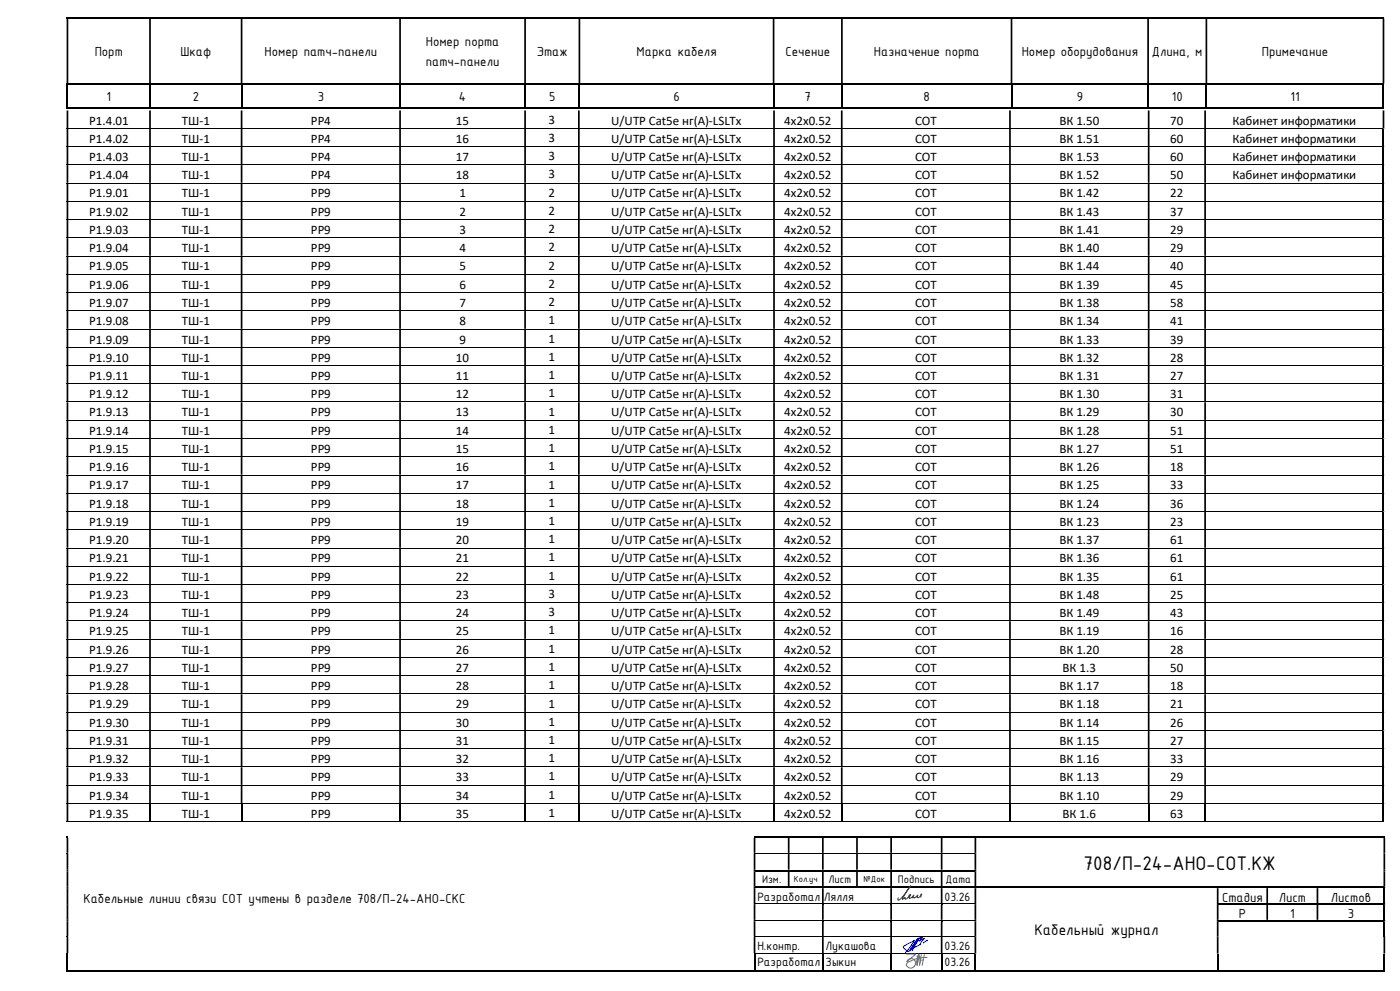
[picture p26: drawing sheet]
<svg xmlns="http://www.w3.org/2000/svg" width="420mm" height="297mm" viewBox="0 0 420 297" stroke-linecap="round" stroke-linejoin="round" font-family="sans-serif">
<defs><g id="words">
<text font-size="6.3" x="325.1" y="260.6">708/П-24-АНО-СОТ.КЖ</text>
<text font-size="5" x="310.3" y="280.2">Кабельный журнал</text>
<g font-size="4.2">
<text x="28.4" y="16.8">Порт</text>
<text x="54.1" y="16.9">Шкаф</text>
<text x="79.3" y="16.8">Номер патч-панели</text>
<text x="127.7" y="13.7">Номер порта</text>
<text x="161" y="16.8">Этаж</text>
<text x="191" y="16.8">Марка кабеля</text>
<text x="235.7" y="16.8">Сечение</text>
<text x="262.1" y="16.8">Назначение порта</text>
<text x="306.5" y="16.8">Номер оборудования</text>
<text x="345.6" y="16.8">Длина, м</text>
<text x="378.5" y="16.8">Примечание</text>
<text x="127.7" y="19.9">патч-панели</text>
<text x="32" y="30.4">1</text>
<text x="57.8" y="30.4">2</text>
<text x="95.3" y="30.4">3</text>
<text x="137.7" y="30.4">4</text>
<text x="164.7" y="30.4">5</text>
<text x="202" y="30.4">6</text>
<text x="241.4" y="30.4">7</text>
<text x="277.1" y="30.4">8</text>
<text x="323" y="30.4">9</text>
<text x="351.5" y="30.4">10</text>
<text x="387.2" y="30.4">11</text>
<text x="25" y="270.8">Кабельные линии связи СОТ учтены в разделе 708/П-24-АНО-СКС</text>
<text x="366.6" y="270.3">Стадия</text>
<text x="371.6" y="275.3">Р</text>
<text x="383.6" y="270.3">Лист</text>
<text x="387" y="275.3">1</text>
<text x="399.3" y="270.3">Листов</text>
<text x="404.3" y="275.3">3</text>
</g>
<g font-size="3.9">
<text x="26.8" y="37.3">P1.4.01</text>
<text x="54.5" y="37.3">ТШ-1</text>
<text x="93.2" y="37.3">PP4</text>
<text x="136.8" y="37.3">15</text>
<text x="164.6" y="37">3</text>
<text x="183.4" y="37.3">U/UTP Cat5e нг(А)-LSLTx</text>
<text x="235.3" y="37.3">4х2х0.52</text>
<text x="274.5" y="37.3">СОТ</text>
<text x="317.8" y="37.3">ВК 1.50</text>
<text x="351.1" y="37.3">70</text>
<text x="369.7" y="37.3">Кабинет информатики</text>
<text x="26.8" y="42.8">P1.4.02</text>
<text x="54.5" y="42.8">ТШ-1</text>
<text x="93.2" y="42.8">PP4</text>
<text x="136.8" y="42.8">16</text>
<text x="164.6" y="42.5">3</text>
<text x="183.4" y="42.8">U/UTP Cat5e нг(А)-LSLTx</text>
<text x="235.3" y="42.8">4х2х0.52</text>
<text x="274.5" y="42.8">СОТ</text>
<text x="317.8" y="42.8">ВК 1.51</text>
<text x="351.1" y="42.8">60</text>
<text x="369.7" y="42.8">Кабинет информатики</text>
<text x="26.8" y="48.3">P1.4.03</text>
<text x="26.8" y="53.7">P1.4.04</text>
<text x="54.5" y="48.3">ТШ-1</text>
<text x="54.5" y="53.7">ТШ-1</text>
<text x="93.2" y="48.3">PP4</text>
<text x="93.2" y="53.7">PP4</text>
<text x="136.8" y="48.3">17</text>
<text x="136.8" y="53.7">18</text>
<text x="164.6" y="48">3</text>
<text x="164.6" y="53.5">3</text>
<text x="183.4" y="48.3">U/UTP Cat5e нг(А)-LSLTx</text>
<text x="183.4" y="53.7">U/UTP Cat5e нг(А)-LSLTx</text>
<text x="235.3" y="48.3">4х2х0.52</text>
<text x="235.3" y="53.7">4х2х0.52</text>
<text x="274.5" y="48.3">СОТ</text>
<text x="274.5" y="53.7">СОТ</text>
<text x="317.8" y="48.3">ВК 1.53</text>
<text x="317.8" y="53.7">ВК 1.52</text>
<text x="351.1" y="48.3">60</text>
<text x="351.1" y="53.7">50</text>
<text x="369.7" y="48.3">Кабинет информатики</text>
<text x="369.7" y="53.7">Кабинет информатики</text>
<text x="26.8" y="59.2">P1.9.01</text>
<text x="54.5" y="59.2">ТШ-1</text>
<text x="93.2" y="59.2">PP9</text>
<text x="137.8" y="59.2">1</text>
<text x="164.6" y="58.9">2</text>
<text x="183.4" y="59.2">U/UTP Cat5e нг(А)-LSLTx</text>
<text x="235.3" y="59.2">4х2х0.52</text>
<text x="274.5" y="59.2">СОТ</text>
<text x="317.8" y="59.2">ВК 1.42</text>
<text x="351.1" y="59.2">22</text>
<text x="26.8" y="64.7">P1.9.02</text>
<text x="54.5" y="64.7">ТШ-1</text>
<text x="93.2" y="64.7">PP9</text>
<text x="137.8" y="64.7">2</text>
<text x="164.6" y="64.4">2</text>
<text x="183.4" y="64.7">U/UTP Cat5e нг(А)-LSLTx</text>
<text x="235.3" y="64.7">4х2х0.52</text>
<text x="274.5" y="64.7">СОТ</text>
<text x="317.8" y="64.7">ВК 1.43</text>
<text x="351.1" y="64.7">37</text>
<text x="26.8" y="70.1">P1.9.03</text>
<text x="54.5" y="70.1">ТШ-1</text>
<text x="93.2" y="70.1">PP9</text>
<text x="137.8" y="70.1">3</text>
<text x="164.6" y="69.8">2</text>
<text x="183.4" y="70.1">U/UTP Cat5e нг(А)-LSLTx</text>
<text x="235.3" y="70.1">4х2х0.52</text>
<text x="274.5" y="70.1">СОТ</text>
<text x="317.8" y="70.1">ВК 1.41</text>
<text x="351.1" y="70.1">29</text>
<text x="26.8" y="75.6">P1.9.04</text>
<text x="54.5" y="75.6">ТШ-1</text>
<text x="93.2" y="75.6">PP9</text>
<text x="137.8" y="75.6">4</text>
<text x="164.6" y="75.3">2</text>
<text x="183.4" y="75.6">U/UTP Cat5e нг(А)-LSLTx</text>
<text x="235.3" y="75.6">4х2х0.52</text>
<text x="274.5" y="75.6">СОТ</text>
<text x="317.8" y="75.6">ВК 1.40</text>
<text x="351.1" y="75.6">29</text>
<text x="26.8" y="81.1">P1.9.05</text>
<text x="54.5" y="81.1">ТШ-1</text>
<text x="93.2" y="81.1">PP9</text>
<text x="137.8" y="81.1">5</text>
<text x="164.6" y="80.8">2</text>
<text x="183.4" y="81.1">U/UTP Cat5e нг(А)-LSLTx</text>
<text x="235.3" y="81.1">4х2х0.52</text>
<text x="274.5" y="81.1">СОТ</text>
<text x="317.8" y="81.1">ВК 1.44</text>
<text x="351.1" y="81.1">40</text>
<text x="26.8" y="86.5">P1.9.06</text>
<text x="54.5" y="86.5">ТШ-1</text>
<text x="93.2" y="86.5">PP9</text>
<text x="137.8" y="86.5">6</text>
<text x="164.6" y="86.3">2</text>
<text x="183.4" y="86.5">U/UTP Cat5e нг(А)-LSLTx</text>
<text x="235.3" y="86.5">4х2х0.52</text>
<text x="274.5" y="86.5">СОТ</text>
<text x="317.8" y="86.5">ВК 1.39</text>
<text x="351.1" y="86.5">45</text>
<text x="26.8" y="92">P1.9.07</text>
<text x="54.5" y="92">ТШ-1</text>
<text x="93.2" y="92">PP9</text>
<text x="137.8" y="92">7</text>
<text x="164.6" y="91.7">2</text>
<text x="183.4" y="92">U/UTP Cat5e нг(А)-LSLTx</text>
<text x="235.3" y="92">4х2х0.52</text>
<text x="274.5" y="92">СОТ</text>
<text x="317.8" y="92">ВК 1.38</text>
<text x="351.1" y="92">58</text>
<text x="26.8" y="97.5">P1.9.08</text>
<text x="54.5" y="97.5">ТШ-1</text>
<text x="93.2" y="97.5">PP9</text>
<text x="137.8" y="97.5">8</text>
<text x="164.6" y="97.2">1</text>
<text x="183.4" y="97.5">U/UTP Cat5e нг(А)-LSLTx</text>
<text x="235.3" y="97.5">4х2х0.52</text>
<text x="274.5" y="97.5">СОТ</text>
<text x="317.8" y="97.5">ВК 1.34</text>
<text x="351.1" y="97.5">41</text>
<text x="26.8" y="103">P1.9.09</text>
<text x="54.5" y="103">ТШ-1</text>
<text x="93.2" y="103">PP9</text>
<text x="137.8" y="103">9</text>
<text x="164.6" y="102.7">1</text>
<text x="183.4" y="103">U/UTP Cat5e нг(А)-LSLTx</text>
<text x="235.3" y="103">4х2х0.52</text>
<text x="274.5" y="103">СОТ</text>
<text x="317.8" y="103">ВК 1.33</text>
<text x="351.1" y="103">39</text>
<text x="26.8" y="108.4">P1.9.10</text>
<text x="26.8" y="113.9">P1.9.11</text>
<text x="54.5" y="108.4">ТШ-1</text>
<text x="54.5" y="113.9">ТШ-1</text>
<text x="93.2" y="108.4">PP9</text>
<text x="93.2" y="113.9">PP9</text>
<text x="136.8" y="108.4">10</text>
<text x="136.8" y="113.9">11</text>
<text x="164.6" y="108.1">1</text>
<text x="164.6" y="113.6">1</text>
<text x="183.4" y="108.4">U/UTP Cat5e нг(А)-LSLTx</text>
<text x="183.4" y="113.9">U/UTP Cat5e нг(А)-LSLTx</text>
<text x="235.3" y="108.4">4х2х0.52</text>
<text x="235.3" y="113.9">4х2х0.52</text>
<text x="274.5" y="108.4">СОТ</text>
<text x="274.5" y="113.9">СОТ</text>
<text x="317.8" y="108.4">ВК 1.32</text>
<text x="317.8" y="113.9">ВК 1.31</text>
<text x="351.1" y="108.4">28</text>
<text x="351.1" y="113.9">27</text>
<text x="26.8" y="119.3">P1.9.12</text>
<text x="54.5" y="119.3">ТШ-1</text>
<text x="93.2" y="119.3">PP9</text>
<text x="136.8" y="119.3">12</text>
<text x="164.6" y="119.1">1</text>
<text x="183.4" y="119.3">U/UTP Cat5e нг(А)-LSLTx</text>
<text x="235.3" y="119.3">4х2х0.52</text>
<text x="274.5" y="119.3">СОТ</text>
<text x="317.8" y="119.3">ВК 1.30</text>
<text x="351.1" y="119.3">31</text>
<text x="26.8" y="124.8">P1.9.13</text>
<text x="54.5" y="124.8">ТШ-1</text>
<text x="93.2" y="124.8">PP9</text>
<text x="136.8" y="124.8">13</text>
<text x="164.6" y="124.5">1</text>
<text x="183.4" y="124.8">U/UTP Cat5e нг(А)-LSLTx</text>
<text x="235.3" y="124.8">4х2х0.52</text>
<text x="274.5" y="124.8">СОТ</text>
<text x="317.8" y="124.8">ВК 1.29</text>
<text x="351.1" y="124.8">30</text>
<text x="26.8" y="130.3">P1.9.14</text>
<text x="54.5" y="130.3">ТШ-1</text>
<text x="93.2" y="130.3">PP9</text>
<text x="136.8" y="130.3">14</text>
<text x="164.6" y="130">1</text>
<text x="183.4" y="130.3">U/UTP Cat5e нг(А)-LSLTx</text>
<text x="235.3" y="130.3">4х2х0.52</text>
<text x="274.5" y="130.3">СОТ</text>
<text x="317.8" y="130.3">ВК 1.28</text>
<text x="351.1" y="130.3">51</text>
<text x="26.8" y="135.8">P1.9.15</text>
<text x="54.5" y="135.8">ТШ-1</text>
<text x="93.2" y="135.8">PP9</text>
<text x="136.8" y="135.8">15</text>
<text x="164.6" y="135.5">1</text>
<text x="183.4" y="135.8">U/UTP Cat5e нг(А)-LSLTx</text>
<text x="235.3" y="135.8">4х2х0.52</text>
<text x="274.5" y="135.8">СОТ</text>
<text x="317.8" y="135.8">ВК 1.27</text>
<text x="351.1" y="135.8">51</text>
<text x="26.8" y="141.2">P1.9.16</text>
<text x="54.5" y="141.2">ТШ-1</text>
<text x="93.2" y="141.2">PP9</text>
<text x="136.8" y="141.2">16</text>
<text x="164.6" y="140.9">1</text>
<text x="183.4" y="141.2">U/UTP Cat5e нг(А)-LSLTx</text>
<text x="235.3" y="141.2">4х2х0.52</text>
<text x="274.5" y="141.2">СОТ</text>
<text x="317.8" y="141.2">ВК 1.26</text>
<text x="351.1" y="141.2">18</text>
<text x="26.8" y="146.7">P1.9.17</text>
<text x="54.5" y="146.7">ТШ-1</text>
<text x="93.2" y="146.7">PP9</text>
<text x="136.8" y="146.7">17</text>
<text x="164.6" y="146.4">1</text>
<text x="183.4" y="146.7">U/UTP Cat5e нг(А)-LSLTx</text>
<text x="235.3" y="146.7">4х2х0.52</text>
<text x="274.5" y="146.7">СОТ</text>
<text x="317.8" y="146.7">ВК 1.25</text>
<text x="351.1" y="146.7">33</text>
<text x="26.8" y="152.1">P1.9.18</text>
<text x="54.5" y="152.1">ТШ-1</text>
<text x="93.2" y="152.1">PP9</text>
<text x="136.8" y="152.1">18</text>
<text x="164.6" y="151.9">1</text>
<text x="183.4" y="152.1">U/UTP Cat5e нг(А)-LSLTx</text>
<text x="235.3" y="152.1">4х2х0.52</text>
<text x="274.5" y="152.1">СОТ</text>
<text x="317.8" y="152.1">ВК 1.24</text>
<text x="351.1" y="152.1">36</text>
<text x="26.8" y="157.6">P1.9.19</text>
<text x="54.5" y="157.6">ТШ-1</text>
<text x="93.2" y="157.6">PP9</text>
<text x="136.8" y="157.6">19</text>
<text x="164.6" y="157.4">1</text>
<text x="183.4" y="157.6">U/UTP Cat5e нг(А)-LSLTx</text>
<text x="235.3" y="157.6">4х2х0.52</text>
<text x="274.5" y="157.6">СОТ</text>
<text x="317.8" y="157.6">ВК 1.23</text>
<text x="351.1" y="157.6">23</text>
<text x="26.8" y="163.1">P1.9.20</text>
<text x="54.5" y="163.1">ТШ-1</text>
<text x="93.2" y="163.1">PP9</text>
<text x="136.8" y="163.1">20</text>
<text x="164.6" y="162.8">1</text>
<text x="183.4" y="163.1">U/UTP Cat5e нг(А)-LSLTx</text>
<text x="235.3" y="163.1">4х2х0.52</text>
<text x="274.5" y="163.1">СОТ</text>
<text x="317.8" y="163.1">ВК 1.37</text>
<text x="351.1" y="163.1">61</text>
<text x="26.8" y="168.6">P1.9.21</text>
<text x="54.5" y="168.6">ТШ-1</text>
<text x="93.2" y="168.6">PP9</text>
<text x="136.8" y="168.6">21</text>
<text x="164.6" y="168.3">1</text>
<text x="164.6" y="173.7">1</text>
<text x="183.4" y="168.6">U/UTP Cat5e нг(А)-LSLTx</text>
<text x="235.3" y="168.6">4х2х0.52</text>
<text x="274.5" y="168.6">СОТ</text>
<text x="317.8" y="168.6">ВК 1.36</text>
<text x="351.1" y="168.6">61</text>
<text x="26.8" y="174">P1.9.22</text>
<text x="26.8" y="179.5">P1.9.23</text>
<text x="54.5" y="174">ТШ-1</text>
<text x="54.5" y="179.5">ТШ-1</text>
<text x="93.2" y="174">PP9</text>
<text x="93.2" y="179.5">PP9</text>
<text x="136.8" y="174">22</text>
<text x="136.8" y="179.5">23</text>
<text x="164.6" y="179.2">3</text>
<text x="183.4" y="174">U/UTP Cat5e нг(А)-LSLTx</text>
<text x="183.4" y="179.5">U/UTP Cat5e нг(А)-LSLTx</text>
<text x="235.3" y="174">4х2х0.52</text>
<text x="235.3" y="179.5">4х2х0.52</text>
<text x="274.5" y="174">СОТ</text>
<text x="274.5" y="179.5">СОТ</text>
<text x="317.8" y="174">ВК 1.35</text>
<text x="317.8" y="179.5">ВК 1.48</text>
<text x="351.1" y="174">61</text>
<text x="351.1" y="179.5">25</text>
<text x="26.8" y="185">P1.9.24</text>
<text x="54.5" y="185">ТШ-1</text>
<text x="93.2" y="185">PP9</text>
<text x="136.8" y="185">24</text>
<text x="164.6" y="184.7">3</text>
<text x="183.4" y="185">U/UTP Cat5e нг(А)-LSLTx</text>
<text x="235.3" y="185">4х2х0.52</text>
<text x="274.5" y="185">СОТ</text>
<text x="317.8" y="185">ВК 1.49</text>
<text x="351.1" y="185">43</text>
<text x="26.8" y="190.4">P1.9.25</text>
<text x="54.5" y="190.4">ТШ-1</text>
<text x="93.2" y="190.4">PP9</text>
<text x="136.8" y="190.4">25</text>
<text x="164.6" y="190.2">1</text>
<text x="183.4" y="190.4">U/UTP Cat5e нг(А)-LSLTx</text>
<text x="235.3" y="190.4">4х2х0.52</text>
<text x="274.5" y="190.4">СОТ</text>
<text x="317.8" y="190.4">ВК 1.19</text>
<text x="351.1" y="190.4">16</text>
<text x="26.8" y="195.9">P1.9.26</text>
<text x="54.5" y="195.9">ТШ-1</text>
<text x="93.2" y="195.9">PP9</text>
<text x="136.8" y="195.9">26</text>
<text x="164.6" y="195.6">1</text>
<text x="183.4" y="195.9">U/UTP Cat5e нг(А)-LSLTx</text>
<text x="235.3" y="195.9">4х2х0.52</text>
<text x="274.5" y="195.9">СОТ</text>
<text x="317.8" y="195.9">ВК 1.20</text>
<text x="351.1" y="195.9">28</text>
<text x="26.8" y="201.4">P1.9.27</text>
<text x="54.5" y="201.4">ТШ-1</text>
<text x="93.2" y="201.4">PP9</text>
<text x="136.8" y="201.4">27</text>
<text x="164.6" y="201.1">1</text>
<text x="183.4" y="201.4">U/UTP Cat5e нг(А)-LSLTx</text>
<text x="235.3" y="201.4">4х2х0.52</text>
<text x="274.5" y="201.4">СОТ</text>
<text x="318.8" y="201.4">ВК 1.3</text>
<text x="351.1" y="201.4">50</text>
<text x="26.8" y="206.8">P1.9.28</text>
<text x="54.5" y="206.8">ТШ-1</text>
<text x="93.2" y="206.8">PP9</text>
<text x="136.8" y="206.8">28</text>
<text x="164.6" y="206.5">1</text>
<text x="183.4" y="206.8">U/UTP Cat5e нг(А)-LSLTx</text>
<text x="235.3" y="206.8">4х2х0.52</text>
<text x="274.5" y="206.8">СОТ</text>
<text x="317.8" y="206.8">ВК 1.17</text>
<text x="351.1" y="206.8">18</text>
<text x="26.8" y="212.3">P1.9.29</text>
<text x="54.5" y="212.3">ТШ-1</text>
<text x="93.2" y="212.3">PP9</text>
<text x="136.8" y="212.3">29</text>
<text x="164.6" y="212">1</text>
<text x="183.4" y="212.3">U/UTP Cat5e нг(А)-LSLTx</text>
<text x="235.3" y="212.3">4х2х0.52</text>
<text x="274.5" y="212.3">СОТ</text>
<text x="317.8" y="212.3">ВК 1.18</text>
<text x="351.1" y="212.3">21</text>
<text x="26.8" y="217.8">P1.9.30</text>
<text x="54.5" y="217.8">ТШ-1</text>
<text x="93.2" y="217.8">PP9</text>
<text x="136.8" y="217.8">30</text>
<text x="164.6" y="217.5">1</text>
<text x="183.4" y="217.8">U/UTP Cat5e нг(А)-LSLTx</text>
<text x="235.3" y="217.8">4х2х0.52</text>
<text x="274.5" y="217.8">СОТ</text>
<text x="317.8" y="217.8">ВК 1.14</text>
<text x="351.1" y="217.8">26</text>
<text x="26.8" y="223.2">P1.9.31</text>
<text x="54.5" y="223.2">ТШ-1</text>
<text x="93.2" y="223.2">PP9</text>
<text x="136.8" y="223.2">31</text>
<text x="164.6" y="223">1</text>
<text x="183.4" y="223.2">U/UTP Cat5e нг(А)-LSLTx</text>
<text x="235.3" y="223.2">4х2х0.52</text>
<text x="274.5" y="223.2">СОТ</text>
<text x="317.8" y="223.2">ВК 1.15</text>
<text x="351.1" y="223.2">27</text>
<text x="26.8" y="228.7">P1.9.32</text>
<text x="54.5" y="228.7">ТШ-1</text>
<text x="93.2" y="228.7">PP9</text>
<text x="136.8" y="228.7">32</text>
<text x="164.6" y="228.4">1</text>
<text x="164.6" y="233.9">1</text>
<text x="183.4" y="228.7">U/UTP Cat5e нг(А)-LSLTx</text>
<text x="235.3" y="228.7">4х2х0.52</text>
<text x="274.5" y="228.7">СОТ</text>
<text x="317.8" y="228.7">ВК 1.16</text>
<text x="351.1" y="228.7">33</text>
<text x="26.8" y="234.2">P1.9.33</text>
<text x="26.8" y="239.6">P1.9.34</text>
<text x="54.5" y="234.2">ТШ-1</text>
<text x="54.5" y="239.6">ТШ-1</text>
<text x="93.2" y="234.2">PP9</text>
<text x="93.2" y="239.6">PP9</text>
<text x="136.8" y="234.2">33</text>
<text x="136.8" y="239.6">34</text>
<text x="164.6" y="239.4">1</text>
<text x="183.4" y="234.2">U/UTP Cat5e нг(А)-LSLTx</text>
<text x="183.4" y="239.6">U/UTP Cat5e нг(А)-LSLTx</text>
<text x="235.3" y="234.2">4х2х0.52</text>
<text x="235.3" y="239.6">4х2х0.52</text>
<text x="274.5" y="234.2">СОТ</text>
<text x="274.5" y="239.6">СОТ</text>
<text x="317.8" y="234.2">ВК 1.13</text>
<text x="317.8" y="239.6">ВК 1.10</text>
<text x="351.1" y="234.2">29</text>
<text x="351.1" y="239.6">29</text>
<text x="26.8" y="245.1">P1.9.35</text>
<text x="54.5" y="245.1">ТШ-1</text>
<text x="93.2" y="245.1">PP9</text>
<text x="136.8" y="245.1">35</text>
<text x="164.6" y="244.9">1</text>
<text x="183.4" y="245.1">U/UTP Cat5e нг(А)-LSLTx</text>
<text x="235.3" y="245.1">4х2х0.52</text>
<text x="274.5" y="245.1">СОТ</text>
<text x="318.8" y="245.1">ВК 1.6</text>
<text x="351.1" y="245.1">63</text>
<text x="227.2" y="269.9">Разработал</text>
<text x="247.1" y="269.9">Лялля</text>
<text x="283.3" y="269.9">03.26</text>
<text x="227.2" y="284.6">Н.контр.</text>
<text x="247.7" y="284.6">Лукашова</text>
<text x="283.3" y="284.6">03.26</text>
<text x="227.2" y="289.6">Разработал</text>
<text x="247.7" y="289.6">Зыкин</text>
<text x="283.3" y="289.6">03.26</text>
</g>
<g font-size="3.5">
<text x="228.6" y="264.7">Изм.</text>
<text x="248.6" y="264.7">Лист</text>
<text x="269.4" y="264.7">Подпись</text>
<text x="283.7" y="264.7">Дата</text>
</g>
<g font-size="2.8">
<text x="238.2" y="264.4">Кол.уч</text>
<text x="259.1" y="264.4">№Док</text>
</g>
</g></defs>
<g fill="#000">
<path d="M20 5h.5v.5h-.5z" fill-rule="evenodd"/>
<path d="M20 5.5h.5v19.5h-.5zM44.7 5.5h.6v19.5h-.6zM72.2 5.5h.5v19.5h-.5zM119.8 5.5h.5v19.5h-.5zM157.3 5.5h.5v19.5h-.5zM173.6 5.5h.5v19.5h-.5zM231.8 5.5h.5v19.5h-.5zM252.3 5.5h.5v19.5h-.5zM303.2 5.5h.5v19.5h-.5zM344.2 5.5h.5v19.5h-.5zM361.7 5.5h.5v19.5h-.5zM414.8 5.5h.5v19.5h-.5z" fill-rule="evenodd"/>
<path d="M44.7 5h.6v.5h-.6z" fill-rule="evenodd"/>
<path d="M72.2 5h.5v.5h-.5z" fill-rule="evenodd"/>
<path d="M119.8 5h.5v.5h-.5z" fill-rule="evenodd"/>
<path d="M157.3 5h.5v.5h-.5z" fill-rule="evenodd"/>
<path d="M173.6 5h.5v.5h-.5z" fill-rule="evenodd"/>
<path d="M231.8 5h.5v.5h-.5z" fill-rule="evenodd"/>
<path d="M252.3 5h.5v.5h-.5z" fill-rule="evenodd"/>
<path d="M303.2 5h.5v.5h-.5z" fill-rule="evenodd"/>
<path d="M344.2 5h.5v.5h-.5z" fill-rule="evenodd"/>
<path d="M361.7 5h.5v.5h-.5z" fill-rule="evenodd"/>
<path d="M414.8 5h.5v.5h-.5z" fill-rule="evenodd"/>
<path d="M20 25.6h.5v7h-.5z" fill-rule="evenodd"/>
<path d="M20 32.1h24.7v.5h-24.7z" fill-rule="evenodd"/>
<path d="M44.7 25.6h.6v7h-.6z" fill-rule="evenodd"/>
<path d="M72.2 25.6h.5v7h-.5z" fill-rule="evenodd"/>
<path d="M119.8 25.6h.5v7h-.5z" fill-rule="evenodd"/>
<path d="M157.3 25.6h.5v7h-.5z" fill-rule="evenodd"/>
<path d="M173.6 25.6h.5v7h-.5z" fill-rule="evenodd"/>
<path d="M231.8 25.6h.5v7h-.5z" fill-rule="evenodd"/>
<path d="M252.3 25.6h.5v7h-.5z" fill-rule="evenodd"/>
<path d="M303.2 25.6h.5v7h-.5z" fill-rule="evenodd"/>
<path d="M344.2 25.6h.5v7h-.5z" fill-rule="evenodd"/>
<path d="M361.7 25.6h.5v7h-.5z" fill-rule="evenodd"/>
<path d="M414.8 25.6h.5v7h-.5z" fill-rule="evenodd"/>
<path d="M20 251.2h.5v4.4h-.5zM226.1 251.2h.5v4.4h-.5zM236.3 251.2h.6v4.4h-.6zM246.6 251.2h.5v4.4h-.5zM256.8 251.2h.5v4.4h-.5zM267.1 251.2h.5v4.4h-.5zM282.2 251.2h.5v4.4h-.5zM292.4 251.2h.5v4.4h-.5zM415 251.2h.5v4.4h-.5z" fill-rule="evenodd"/>
<path d="M226.1 250.6h.5v.6h-.5z" fill-rule="evenodd"/>
<path d="M236.3 250.6h.6v.6h-.6z" fill-rule="evenodd"/>
<path d="M246.6 250.6h.5v.6h-.5z" fill-rule="evenodd"/>
<path d="M256.8 250.6h.5v.6h-.5z" fill-rule="evenodd"/>
<path d="M267.1 250.6h.5v.6h-.5z" fill-rule="evenodd"/>
<path d="M282.2 250.6h.5v.6h-.5z" fill-rule="evenodd"/>
<path d="M292.4 250.6h.5v.6h-.5z" fill-rule="evenodd"/>
<path d="M292.4 255.6h.5v.2h-.5zM415 255.6h.5v.2h-.5zM20 255.8h.5v4.8h-.5zM226.1 255.8h.5v4.8h-.5zM236.3 255.8h.6v4.8h-.6zM246.6 255.8h.5v4.8h-.5zM256.8 255.8h.5v4.8h-.5zM267.1 255.8h.5v4.8h-.5zM282.2 255.8h.5v4.8h-.5z" fill-rule="evenodd"/>
<path d="M292.4 255.8h.5v4.8h-.5zM415 255.8h.5v4.8h-.5z" fill-rule="evenodd"/>
<path d="M415 250.6h.5v.6h-.5z" fill-rule="evenodd"/>
<path d="M20 260.6h.5v.6h-.5zM226.1 260.6h.5v.6h-.5z" fill-rule="evenodd"/>
<path d="M20 265.6h.5v.6h-.5zM226.1 265.6h.5v.6h-.5z" fill-rule="evenodd"/>
<path d="M20 270.6h.5v.6h-.5zM226.1 270.6h.5v.6h-.5z" fill-rule="evenodd"/>
<path d="M20 275.7h.5v.5h-.5zM226.1 275.7h.5v.5h-.5z" fill-rule="evenodd"/>
<path d="M226.6 265.6h10.3v.5h-10.3z" fill-rule="evenodd"/>
<path d="M247.1 265.6h10.2v.5h-10.2z" fill-rule="evenodd"/>
<path d="M292.4 260.6h.5v.6h-.5zM415 260.6h.5v.6h-.5zM20 261.2h.5v4.4h-.5zM226.1 261.2h.5v4.4h-.5zM236.3 261.2h.6v4.4h-.6zM246.6 261.2h.5v4.4h-.5zM256.8 261.2h.5v4.4h-.5zM267.1 261.2h.5v4.4h-.5zM282.2 261.2h.5v4.4h-.5z" fill-rule="evenodd"/>
<path d="M292.4 261.2h.5v4.4h-.5zM415 261.2h.5v4.4h-.5z" fill-rule="evenodd"/>
<path d="M292.4 270.6h.5v.6h-.5zM365 270.6h.5v.6h-.5z" fill-rule="evenodd"/>
<path d="M292.4 275.7h.5v.5h-.5zM365 275.7h.5v.5h-.5z" fill-rule="evenodd"/>
<path d="M365 265.6h.5v.6h-.5z" fill-rule="evenodd"/>
<path d="M365.5 275.7h30v.5h-30z" fill-rule="evenodd"/>
<path d="M379.9 265.6h.5v.6h-.5z" fill-rule="evenodd"/>
<path d="M395 265.6h.5v.6h-.5z" fill-rule="evenodd"/>
<path d="M415 265.6h.5v.6h-.5zM20 266.2h.5v4.4h-.5zM226.1 266.2h.5v4.4h-.5zM246.6 266.2h.5v4.4h-.5zM267.1 266.2h.5v4.4h-.5zM282.2 266.2h.5v4.4h-.5zM292.4 266.2h.5v4.4h-.5zM365 266.2h.5v4.4h-.5zM379.9 266.2h.5v4.4h-.5zM395 266.2h.5v4.4h-.5z" fill-rule="evenodd"/>
<path d="M415 270.6h.5v.6h-.5zM20 271.2h.5v4.5h-.5zM226.1 271.2h.5v4.5h-.5zM246.6 271.2h.5v4.5h-.5zM267.1 271.2h.5v4.5h-.5zM282.2 271.2h.5v4.5h-.5zM292.4 271.2h.5v4.5h-.5zM365 271.2h.5v4.5h-.5zM379.9 271.2h.5v4.5h-.5zM395 271.2h.5v4.5h-.5z" fill-rule="evenodd"/>
<path d="M415 275.7h.5v.5h-.5zM20 276.2h.5v4.5h-.5zM226.1 276.2h.5v4.5h-.5zM246.6 276.2h.5v4.5h-.5zM267.1 276.2h.5v4.5h-.5zM282.2 276.2h.5v4.5h-.5zM292.4 276.2h.5v4.5h-.5zM365 276.2h.5v4.5h-.5z" fill-rule="evenodd"/>
<path d="M20 285.8h.5v5.4h-.5z" fill-rule="evenodd"/>
<path d="M20 290.7h206.1v.5h-206.1z" fill-rule="evenodd"/>
<path d="M226.1 285.8h.5v5.4h-.5z" fill-rule="evenodd"/>
<path d="M246.6 285.8h.5v5.4h-.5z" fill-rule="evenodd"/>
<path d="M267.1 285.8h.5v5.4h-.5z" fill-rule="evenodd"/>
<path d="M282.2 285.8h.5v5.4h-.5z" fill-rule="evenodd"/>
<path d="M292.4 280.7h.5v.1h-.5zM365 280.7h.5v.1h-.5zM415 280.7h.5v.1h-.5zM20 280.8h.5v4.9h-.5zM226.1 280.8h.5v4.9h-.5zM246.6 280.8h.5v4.9h-.5zM267.1 280.8h.5v4.9h-.5zM282.2 280.8h.5v4.9h-.5z" fill-rule="evenodd"/>
<path d="M292.4 280.8h.5v4.9h-.5zM365 280.8h.5v4.9h-.5zM415 280.8h.5v4.9h-.5z" fill-rule="evenodd"/>
<path d="M292.4 285.7h.5v.1h-.5zM365 285.7h.5v.1h-.5zM415 285.7h.5v.1h-.5z" fill-rule="evenodd"/>
<path d="M292.4 285.8h.5v5.4h-.5z" fill-rule="evenodd"/>
<path d="M365 285.8h.5v5.4h-.5z" fill-rule="evenodd"/>
<path d="M415 285.8h.5v5.4h-.5z" fill-rule="evenodd"/>
</g>
<g fill="#000">
<path d="M20.5 5h24.2v.5h-24.2zM45.3 5h26.9v.5h-26.9zM72.7 5h47.1v.5h-47.1zM120.3 5h37v.5h-37zM157.8 5h15.8v.5h-15.8zM174.1 5h57.7v.5h-57.7zM232.3 5h20v.5h-20zM252.8 5h50.4v.5h-50.4zM303.7 5h40.5v.5h-40.5zM344.7 5h17v.5h-17zM362.2 5h52.6v.5h-52.6zM20 25h.5v.6h-.5z"/>
<path d="M20.5 25h24.2v.5h-24.2zM44.7 25h.6v.6h-.6zM45.3 25h26.9v.5h-26.9zM45.3 32.1h26.9v.5h-26.9zM72.2 25h.5v.6h-.5zM72.7 25h47.1v.5h-47.1zM72.7 32.1h47.1v.5h-47.1zM119.8 25h.5v.6h-.5zM120.3 25h37v.5h-37zM120.3 32.1h37v.5h-37zM157.3 25h.5v.6h-.5zM157.8 25h15.8v.5h-15.8z"/>
<path d="M157.8 32.1h15.8v.5h-15.8zM173.6 25h.5v.6h-.5zM174.1 25h57.7v.5h-57.7zM174.1 32.1h57.7v.5h-57.7zM231.8 25h.5v.6h-.5zM232.3 25h20v.5h-20zM232.3 32.1h20v.5h-20zM252.3 25h.5v.6h-.5zM252.8 25h50.4v.5h-50.4zM252.8 32.1h50.4v.5h-50.4zM303.2 25h.5v.6h-.5zM303.7 25h40.5v.5h-40.5z"/>
<path d="M303.7 32.1h40.5v.5h-40.5zM344.2 25h.5v.6h-.5zM344.7 25h17v.5h-17zM344.7 32.1h17v.5h-17zM361.7 25h.5v.6h-.5zM362.2 25h52.6v.5h-52.6zM362.2 32.1h52.6v.5h-52.6zM414.8 25h.5v.6h-.5zM414.8 32.1h.5v.5h-.5zM20 250.6h.5v.6h-.5zM20 255.6h.5v.2h-.5zM226.6 250.6h9.7v.5h-9.7z"/>
<path d="M236.9 250.6h9.7v.5h-9.7zM247.1 250.6h9.7v.5h-9.7zM257.3 250.6h9.8v.5h-9.8zM267.6 250.6h14.6v.5h-14.6zM282.7 250.6h9.7v.5h-9.7zM292.9 250.6h122.1v.5h-122.1zM226.6 260.6h9.7v.6h-9.7zM236.3 260.6h.6v.6h-.6zM236.9 260.6h9.7v.6h-9.7zM236.9 265.6h9.7v.5h-9.7zM246.6 260.6h.5v.6h-.5zM246.6 265.6h.5v.6h-.5z"/>
<path d="M246.6 270.6h.5v.6h-.5zM246.6 275.7h.5v.5h-.5zM247.1 260.6h9.7v.6h-9.7zM256.8 260.6h.5v.6h-.5zM257.3 260.6h9.8v.6h-9.8zM257.3 265.6h9.8v.5h-9.8zM267.1 260.6h.5v.6h-.5zM267.1 265.6h.5v.6h-.5zM267.1 270.6h.5v.6h-.5zM267.1 275.7h.5v.5h-.5zM267.6 260.6h14.6v.6h-14.6zM267.6 265.6h14.6v.5h-14.6z"/>
<path d="M282.2 260.6h.5v.6h-.5zM282.2 265.6h.5v.6h-.5zM282.2 270.6h.5v.6h-.5zM282.2 275.7h.5v.5h-.5zM282.7 260.6h9.7v.6h-9.7zM282.7 265.6h9.7v.5h-9.7zM292.4 265.6h.5v.6h-.5zM292.9 265.6h72.1v.5h-72.1zM365.5 265.6h14.4v.5h-14.4zM365.5 270.6h14.4v.5h-14.4zM379.9 270.6h.5v.6h-.5zM380.4 265.6h14.6v.5h-14.6z"/>
<path d="M380.4 270.6h14.6v.5h-14.6zM395 270.6h.5v.6h-.5zM395.5 265.6h19.5v.5h-19.5zM395.5 270.6h19.5v.5h-19.5zM395.5 275.7h19.5v.5h-19.5zM415 266.2h.5v4.4h-.5zM415 271.2h.5v4.5h-.5zM415 276.2h.5v4.5h-.5zM20 280.7h.5v.1h-.5zM20 285.7h.5v.1h-.5zM226.6 290.7h20v.5h-20zM247.1 290.7h20v.5h-20z"/>
<path d="M267.6 290.7h14.6v.5h-14.6zM282.7 290.7h9.7v.5h-9.7zM292.9 290.7h72.1v.5h-72.1zM365.5 290.7h49.5v.5h-49.5zM415 290.7h.5v.5h-.5z"/>
</g>
<path d="M226.1 255.7h66.3M226.6 270.7h20M226.6 275.8h20M247.1 270.7h20M247.1 275.8h20M267.6 270.7h14.6M267.6 275.8h14.6M282.7 270.7h9.7M282.7 275.8h9.7M226.1 280.8h66.3M226.1 285.7h66.3" fill="none" stroke="#000" stroke-width=".3"/>
<path d="M275.2 281.3l-2.5 3.8-.5-.1-1-.7-.1-.7 3.4-1.7-2.9 3.6M275.2 281.5l1.5-.6-1 1.2 1.6-.9-1 1.2a2.29 2.29 0 0 1-1.8 1.5l-.9 .7M275.6 281.1l-2.5 3.8M276 280.9l-2.3 4M278.2 281.8l-1.2 .8" fill="none" stroke="#00f" stroke-width=".3"/>
<path d="M276.3 268.9l-.1-.7 .2-.3 .1 .3-1.1 .9-.4-.2 .4-.6-1.1 .8-.1-.2-.5 .2 .5-.8-.4 .4a.72 .72 0 0 1-1 .5l-.1-.2 .2-.4-.3 .1v-.1l.6-.5-.1 .3-1.1 1h-.5v-.4l-.8 .5 1.2-2.2 1.3-1.8-1.8 2.5-1.7 1.8-.4-.2 .2-.5" fill="none" stroke="#003f7f" stroke-width=".3"/>
<path d="M271.9 289.1a1.4 1.4 0 0 0 1 1 1.4 1.4 0 0 0 1.4-.5M272 288.2a1.35 1.35 0 0 1 2.1-.7 1.35 1.35 0 0 1 .1 2.1M275.6 285.9l-.1 1.8-.5 1.6M275.7 285.9l.3 2.3-.2 1.1M276.1 287.7h.8" fill="none" stroke="#2776bb" stroke-width=".3"/>
<path d="M275.3 286.6l.2 .2z" fill-rule="evenodd" fill="#2776bb"/>
<path d="M275.3 286.6l.2 .2z" fill="none" stroke="#2776bb" stroke-width=".3"/>
<path d="M275.2 286.5l.2 .2z" fill-rule="evenodd" fill="#2776bb"/>
<path d="M275.2 286.5l.2 .2z" fill="none" stroke="#2776bb" stroke-width=".3"/>
<path d="M275.1 286.6l.2 .2z" fill-rule="evenodd" fill="#2776bb"/>
<path d="M275.1 286.6l.2 .2z" fill="none" stroke="#2776bb" stroke-width=".3"/>
<path d="M275.2 286.7l.2 .1z" fill-rule="evenodd" fill="#2776bb"/>
<path d="M271.9 285.9h2.9l-2.8 2.3M272.6 288.3l-.5 .3-.2 .6M275.2 286.7l.2 .1zM275.3 286.7l.1 1.3-.3 1.4M275.4 286.6l-.6 2.3M276.4 286.1l-.6 3.2M277.3 286.1l-.6 3.2M278.1 286.9l-1.9 .1-1.8 .5-1.7 .8" fill="none" stroke="#2776bb" stroke-width=".3"/>
<g fill="#000">
<path d="M20 33.1h.5v5.3h-.5zM44.7 33.1h.6v5.3h-.6zM72.2 33.1h.5v5.3h-.5zM119.8 33.1h.5v5.3h-.5zM157.3 33.1h.5v5.3h-.5zM173.4 33.1h.5v5.3h-.5zM231.9 33.1h.6v5.3h-.6zM252.3 33.1h.5v5.3h-.5zM302.7 33.1h.5v5.3h-.5zM344.3 33.1h.5v5.3h-.5zM361.3 33.1h.5v5.3h-.5zM414.8 33.1h.5v5.3h-.5z" fill-rule="evenodd"/>
<path d="M414.8 38.4h.5v.2h-.5zM20 38.6h.5v5.3h-.5zM44.7 38.6h.6v5.3h-.6zM72.2 38.6h.5v5.3h-.5zM119.8 38.6h.5v5.3h-.5zM157.3 38.6h.5v5.3h-.5zM173.4 38.6h.5v5.3h-.5zM231.9 38.6h.6v5.3h-.6zM252.3 38.6h.5v5.3h-.5zM302.7 38.6h.5v5.3h-.5zM344.3 38.6h.5v5.3h-.5zM361.3 38.6h.5v5.3h-.5z" fill-rule="evenodd"/>
<path d="M414.8 43.9h.5v.1h-.5zM20 44h.5v5.3h-.5zM44.7 44h.6v5.3h-.6zM72.2 44h.5v5.3h-.5zM119.8 44h.5v5.3h-.5zM157.3 44h.5v5.3h-.5zM173.4 44h.5v5.3h-.5zM231.9 44h.6v5.3h-.6zM252.3 44h.5v5.3h-.5zM302.7 44h.5v5.3h-.5zM344.3 44h.5v5.3h-.5zM361.3 44h.5v5.3h-.5z" fill-rule="evenodd"/>
<path d="M414.8 49.3h.5v.2h-.5zM20 49.5h.5v5.3h-.5zM44.7 49.5h.6v5.3h-.6zM72.2 49.5h.5v5.3h-.5zM119.8 49.5h.5v5.3h-.5zM157.3 49.5h.5v5.3h-.5zM173.4 49.5h.5v5.3h-.5zM231.9 49.5h.6v5.3h-.6zM252.3 49.5h.5v5.3h-.5zM302.7 49.5h.5v5.3h-.5zM344.3 49.5h.5v5.3h-.5zM361.3 49.5h.5v5.3h-.5z" fill-rule="evenodd"/>
<path d="M414.8 54.8h.5v.1h-.5zM20 54.9h.5v5.3h-.5zM44.7 54.9h.6v5.3h-.6zM72.2 54.9h.5v5.3h-.5zM119.8 54.9h.5v5.3h-.5zM157.3 54.9h.5v5.3h-.5zM173.4 54.9h.5v5.3h-.5zM231.9 54.9h.6v5.3h-.6zM252.3 54.9h.5v5.3h-.5zM302.7 54.9h.5v5.3h-.5zM344.3 54.9h.5v5.3h-.5zM361.3 54.9h.5v5.3h-.5z" fill-rule="evenodd"/>
<path d="M414.8 60.2h.5v.2h-.5zM20 60.4h.5v5.3h-.5zM44.7 60.4h.6v5.3h-.6zM72.2 60.4h.5v5.3h-.5zM119.8 60.4h.5v5.3h-.5zM157.3 60.4h.5v5.3h-.5zM173.4 60.4h.5v5.3h-.5zM231.9 60.4h.6v5.3h-.6zM252.3 60.4h.5v5.3h-.5zM302.7 60.4h.5v5.3h-.5zM344.3 60.4h.5v5.3h-.5zM361.3 60.4h.5v5.3h-.5z" fill-rule="evenodd"/>
<path d="M414.8 65.7h.5v.2h-.5zM20 65.9h.5v5.3h-.5zM44.7 65.9h.6v5.3h-.6zM72.2 65.9h.5v5.3h-.5zM119.8 65.9h.5v5.3h-.5zM157.3 65.9h.5v5.3h-.5zM173.4 65.9h.5v5.3h-.5zM231.9 65.9h.6v5.3h-.6zM252.3 65.9h.5v5.3h-.5zM302.7 65.9h.5v5.3h-.5zM344.3 65.9h.5v5.3h-.5zM361.3 65.9h.5v5.3h-.5z" fill-rule="evenodd"/>
<path d="M414.8 71.2h.5v.2h-.5zM20 71.4h.5v5.3h-.5zM44.7 71.4h.6v5.3h-.6zM72.2 71.4h.5v5.3h-.5zM119.8 71.4h.5v5.3h-.5zM157.3 71.4h.5v5.3h-.5zM173.4 71.4h.5v5.3h-.5zM231.9 71.4h.6v5.3h-.6zM252.3 71.4h.5v5.3h-.5zM302.7 71.4h.5v5.3h-.5zM344.3 71.4h.5v5.3h-.5zM361.3 71.4h.5v5.3h-.5z" fill-rule="evenodd"/>
<path d="M414.8 76.7h.5v.1h-.5zM20 76.8h.5v5.3h-.5zM44.7 76.8h.6v5.3h-.6zM72.2 76.8h.5v5.3h-.5zM119.8 76.8h.5v5.3h-.5zM157.3 76.8h.5v5.3h-.5zM173.4 76.8h.5v5.3h-.5zM231.9 76.8h.6v5.3h-.6zM252.3 76.8h.5v5.3h-.5zM302.7 76.8h.5v5.3h-.5zM344.3 76.8h.5v5.3h-.5zM361.3 76.8h.5v5.3h-.5z" fill-rule="evenodd"/>
<path d="M414.8 82.1h.5v.2h-.5zM20 82.3h.5v5.3h-.5zM44.7 82.3h.6v5.3h-.6zM72.2 82.3h.5v5.3h-.5zM119.8 82.3h.5v5.3h-.5zM157.3 82.3h.5v5.3h-.5zM173.4 82.3h.5v5.3h-.5zM231.9 82.3h.6v5.3h-.6zM252.3 82.3h.5v5.3h-.5zM302.7 82.3h.5v5.3h-.5zM344.3 82.3h.5v5.3h-.5zM361.3 82.3h.5v5.3h-.5z" fill-rule="evenodd"/>
<path d="M414.8 87.6h.5v.2h-.5zM20 87.8h.5v5.2h-.5zM44.7 87.8h.6v5.2h-.6zM72.2 87.8h.5v5.2h-.5zM119.8 87.8h.5v5.2h-.5zM157.3 87.8h.5v5.2h-.5zM173.4 87.8h.5v5.2h-.5zM231.9 87.8h.6v5.2h-.6zM252.3 87.8h.5v5.2h-.5zM302.7 87.8h.5v5.2h-.5zM344.3 87.8h.5v5.2h-.5zM361.3 87.8h.5v5.2h-.5z" fill-rule="evenodd"/>
<path d="M414.8 93h.5v.2h-.5zM20 93.2h.5v5.4h-.5zM44.7 93.2h.6v5.4h-.6zM72.2 93.2h.5v5.4h-.5zM119.8 93.2h.5v5.4h-.5zM157.3 93.2h.5v5.4h-.5zM173.4 93.2h.5v5.4h-.5zM231.9 93.2h.6v5.4h-.6zM252.3 93.2h.5v5.4h-.5zM302.7 93.2h.5v5.4h-.5zM344.3 93.2h.5v5.4h-.5zM361.3 93.2h.5v5.4h-.5z" fill-rule="evenodd"/>
<path d="M414.8 98.6h.5v.1h-.5zM20 98.7h.5v5.3h-.5zM44.7 98.7h.6v5.3h-.6zM72.2 98.7h.5v5.3h-.5zM119.8 98.7h.5v5.3h-.5zM157.3 98.7h.5v5.3h-.5zM173.4 98.7h.5v5.3h-.5zM231.9 98.7h.6v5.3h-.6zM252.3 98.7h.5v5.3h-.5zM302.7 98.7h.5v5.3h-.5zM344.3 98.7h.5v5.3h-.5zM361.3 98.7h.5v5.3h-.5z" fill-rule="evenodd"/>
<path d="M414.8 104h.5v.2h-.5zM20 104.2h.5v5.3h-.5zM44.7 104.2h.6v5.3h-.6zM72.2 104.2h.5v5.3h-.5zM119.8 104.2h.5v5.3h-.5zM157.3 104.2h.5v5.3h-.5zM173.4 104.2h.5v5.3h-.5zM231.9 104.2h.6v5.3h-.6zM252.3 104.2h.5v5.3h-.5zM302.7 104.2h.5v5.3h-.5zM344.3 104.2h.5v5.3h-.5zM361.3 104.2h.5v5.3h-.5z" fill-rule="evenodd"/>
<path d="M414.8 109.5h.5v.1h-.5zM20 109.6h.5v5.3h-.5zM44.7 109.6h.6v5.3h-.6zM72.2 109.6h.5v5.3h-.5zM119.8 109.6h.5v5.3h-.5zM157.3 109.6h.5v5.3h-.5zM173.4 109.6h.5v5.3h-.5zM231.9 109.6h.6v5.3h-.6zM252.3 109.6h.5v5.3h-.5zM302.7 109.6h.5v5.3h-.5zM344.3 109.6h.5v5.3h-.5zM361.3 109.6h.5v5.3h-.5z" fill-rule="evenodd"/>
<path d="M414.8 114.9h.5v.2h-.5zM20 115.1h.5v5.3h-.5zM44.7 115.1h.6v5.3h-.6zM72.2 115.1h.5v5.3h-.5zM119.8 115.1h.5v5.3h-.5zM157.3 115.1h.5v5.3h-.5zM173.4 115.1h.5v5.3h-.5zM231.9 115.1h.6v5.3h-.6zM252.3 115.1h.5v5.3h-.5zM302.7 115.1h.5v5.3h-.5zM344.3 115.1h.5v5.3h-.5zM361.3 115.1h.5v5.3h-.5z" fill-rule="evenodd"/>
<path d="M414.8 120.4h.5v.2h-.5zM20 120.6h.5v5.3h-.5zM44.7 120.6h.6v5.3h-.6zM72.2 120.6h.5v5.3h-.5zM119.8 120.6h.5v5.3h-.5zM157.3 120.6h.5v5.3h-.5zM173.4 120.6h.5v5.3h-.5zM231.9 120.6h.6v5.3h-.6zM252.3 120.6h.5v5.3h-.5zM302.7 120.6h.5v5.3h-.5zM344.3 120.6h.5v5.3h-.5zM361.3 120.6h.5v5.3h-.5z" fill-rule="evenodd"/>
<path d="M414.8 125.9h.5v.1h-.5zM20 126h.5v5.4h-.5zM44.7 126h.6v5.4h-.6zM72.2 126h.5v5.4h-.5zM119.8 126h.5v5.4h-.5zM157.3 126h.5v5.4h-.5zM173.4 126h.5v5.4h-.5zM231.9 126h.6v5.4h-.6zM252.3 126h.5v5.4h-.5zM302.7 126h.5v5.4h-.5zM344.3 126h.5v5.4h-.5zM361.3 126h.5v5.4h-.5z" fill-rule="evenodd"/>
<path d="M414.8 131.4h.5v.1h-.5zM20 131.5h.5v5.3h-.5zM44.7 131.5h.6v5.3h-.6zM72.2 131.5h.5v5.3h-.5zM119.8 131.5h.5v5.3h-.5zM157.3 131.5h.5v5.3h-.5zM173.4 131.5h.5v5.3h-.5zM231.9 131.5h.6v5.3h-.6zM252.3 131.5h.5v5.3h-.5zM302.7 131.5h.5v5.3h-.5zM344.3 131.5h.5v5.3h-.5zM361.3 131.5h.5v5.3h-.5z" fill-rule="evenodd"/>
<path d="M414.8 136.8h.5v.2h-.5zM20 137h.5v5.3h-.5zM44.7 137h.6v5.3h-.6zM72.2 137h.5v5.3h-.5zM119.8 137h.5v5.3h-.5zM157.3 137h.5v5.3h-.5zM173.4 137h.5v5.3h-.5zM231.9 137h.6v5.3h-.6zM252.3 137h.5v5.3h-.5zM302.7 137h.5v5.3h-.5zM344.3 137h.5v5.3h-.5zM361.3 137h.5v5.3h-.5z" fill-rule="evenodd"/>
<path d="M414.8 142.3h.5v.2h-.5zM20 142.5h.5v5.2h-.5zM44.7 142.5h.6v5.2h-.6zM72.2 142.5h.5v5.2h-.5zM119.8 142.5h.5v5.2h-.5zM157.3 142.5h.5v5.2h-.5zM173.4 142.5h.5v5.2h-.5zM231.9 142.5h.6v5.2h-.6zM252.3 142.5h.5v5.2h-.5zM302.7 142.5h.5v5.2h-.5zM344.3 142.5h.5v5.2h-.5zM361.3 142.5h.5v5.2h-.5z" fill-rule="evenodd"/>
<path d="M414.8 147.7h.5v.2h-.5zM20 147.9h.5v5.3h-.5zM44.7 147.9h.6v5.3h-.6zM72.2 147.9h.5v5.3h-.5zM119.8 147.9h.5v5.3h-.5zM157.3 147.9h.5v5.3h-.5zM173.4 147.9h.5v5.3h-.5zM231.9 147.9h.6v5.3h-.6zM252.3 147.9h.5v5.3h-.5zM302.7 147.9h.5v5.3h-.5zM344.3 147.9h.5v5.3h-.5zM361.3 147.9h.5v5.3h-.5z" fill-rule="evenodd"/>
<path d="M414.8 153.2h.5v.2h-.5zM20 153.4h.5v5.3h-.5zM44.7 153.4h.6v5.3h-.6zM72.2 153.4h.5v5.3h-.5zM119.8 153.4h.5v5.3h-.5zM157.3 153.4h.5v5.3h-.5zM173.4 153.4h.5v5.3h-.5zM231.9 153.4h.6v5.3h-.6zM252.3 153.4h.5v5.3h-.5zM302.7 153.4h.5v5.3h-.5zM344.3 153.4h.5v5.3h-.5zM361.3 153.4h.5v5.3h-.5z" fill-rule="evenodd"/>
<path d="M414.8 158.7h.5v.1h-.5zM20 158.8h.5v5.4h-.5zM44.7 158.8h.6v5.4h-.6zM72.2 158.8h.5v5.4h-.5zM119.8 158.8h.5v5.4h-.5zM157.3 158.8h.5v5.4h-.5zM173.4 158.8h.5v5.4h-.5zM231.9 158.8h.6v5.4h-.6zM252.3 158.8h.5v5.4h-.5zM302.7 158.8h.5v5.4h-.5zM344.3 158.8h.5v5.4h-.5zM361.3 158.8h.5v5.4h-.5z" fill-rule="evenodd"/>
<path d="M414.8 164.2h.5v.1h-.5zM20 164.3h.5v5.3h-.5zM44.7 164.3h.6v5.3h-.6zM72.2 164.3h.5v5.3h-.5zM119.8 164.3h.5v5.3h-.5zM157.3 164.3h.5v5.3h-.5zM173.4 164.3h.5v5.3h-.5zM231.9 164.3h.6v5.3h-.6zM252.3 164.3h.5v5.3h-.5zM302.7 164.3h.5v5.3h-.5zM344.3 164.3h.5v5.3h-.5zM361.3 164.3h.5v5.3h-.5z" fill-rule="evenodd"/>
<path d="M414.8 169.6h.5v.2h-.5zM20 169.8h.5v5.3h-.5zM44.7 169.8h.6v5.3h-.6zM72.2 169.8h.5v5.3h-.5zM119.8 169.8h.5v5.3h-.5zM157.3 169.8h.5v5.3h-.5zM173.4 169.8h.5v5.3h-.5zM231.9 169.8h.6v5.3h-.6zM252.3 169.8h.5v5.3h-.5zM302.7 169.8h.5v5.3h-.5zM344.3 169.8h.5v5.3h-.5zM361.3 169.8h.5v5.3h-.5z" fill-rule="evenodd"/>
<path d="M414.8 175.1h.5v.2h-.5zM20 175.3h.5v5.3h-.5zM44.7 175.3h.6v5.3h-.6zM72.2 175.3h.5v5.3h-.5zM119.8 175.3h.5v5.3h-.5zM157.3 175.3h.5v5.3h-.5zM173.4 175.3h.5v5.3h-.5zM231.9 175.3h.6v5.3h-.6zM252.3 175.3h.5v5.3h-.5zM302.7 175.3h.5v5.3h-.5zM344.3 175.3h.5v5.3h-.5zM361.3 175.3h.5v5.3h-.5z" fill-rule="evenodd"/>
<path d="M414.8 180.6h.5v.1h-.5zM20 180.7h.5v5.3h-.5zM44.7 180.7h.6v5.3h-.6zM72.2 180.7h.5v5.3h-.5zM119.8 180.7h.5v5.3h-.5zM157.3 180.7h.5v5.3h-.5zM173.4 180.7h.5v5.3h-.5zM231.9 180.7h.6v5.3h-.6zM252.3 180.7h.5v5.3h-.5zM302.7 180.7h.5v5.3h-.5zM344.3 180.7h.5v5.3h-.5zM361.3 180.7h.5v5.3h-.5z" fill-rule="evenodd"/>
<path d="M414.8 186h.5v.2h-.5zM20 186.2h.5v5.3h-.5zM44.7 186.2h.6v5.3h-.6zM72.2 186.2h.5v5.3h-.5zM119.8 186.2h.5v5.3h-.5zM157.3 186.2h.5v5.3h-.5zM173.4 186.2h.5v5.3h-.5zM231.9 186.2h.6v5.3h-.6zM252.3 186.2h.5v5.3h-.5zM302.7 186.2h.5v5.3h-.5zM344.3 186.2h.5v5.3h-.5zM361.3 186.2h.5v5.3h-.5z" fill-rule="evenodd"/>
<path d="M414.8 191.5h.5v.1h-.5zM20 191.6h.5v5.4h-.5zM44.7 191.6h.6v5.4h-.6zM72.2 191.6h.5v5.4h-.5zM119.8 191.6h.5v5.4h-.5zM157.3 191.6h.5v5.4h-.5zM173.4 191.6h.5v5.4h-.5zM231.9 191.6h.6v5.4h-.6zM252.3 191.6h.5v5.4h-.5zM302.7 191.6h.5v5.4h-.5zM344.3 191.6h.5v5.4h-.5zM361.3 191.6h.5v5.4h-.5z" fill-rule="evenodd"/>
<path d="M414.8 197h.5v.1h-.5zM20 197.1h.5v5.3h-.5zM44.7 197.1h.6v5.3h-.6zM72.2 197.1h.5v5.3h-.5zM119.8 197.1h.5v5.3h-.5zM157.3 197.1h.5v5.3h-.5zM173.4 197.1h.5v5.3h-.5zM231.9 197.1h.6v5.3h-.6zM252.3 197.1h.5v5.3h-.5zM302.7 197.1h.5v5.3h-.5zM344.3 197.1h.5v5.3h-.5zM361.3 197.1h.5v5.3h-.5z" fill-rule="evenodd"/>
<path d="M414.8 202.4h.5v.2h-.5zM20 202.6h.5v5.3h-.5zM44.7 202.6h.6v5.3h-.6zM72.2 202.6h.5v5.3h-.5zM119.8 202.6h.5v5.3h-.5zM157.3 202.6h.5v5.3h-.5zM173.4 202.6h.5v5.3h-.5zM231.9 202.6h.6v5.3h-.6zM252.3 202.6h.5v5.3h-.5zM302.7 202.6h.5v5.3h-.5zM344.3 202.6h.5v5.3h-.5zM361.3 202.6h.5v5.3h-.5z" fill-rule="evenodd"/>
<path d="M414.8 207.9h.5v.2h-.5zM20 208.1h.5v5.3h-.5zM44.7 208.1h.6v5.3h-.6zM72.2 208.1h.5v5.3h-.5zM119.8 208.1h.5v5.3h-.5zM157.3 208.1h.5v5.3h-.5zM173.4 208.1h.5v5.3h-.5zM231.9 208.1h.6v5.3h-.6zM252.3 208.1h.5v5.3h-.5zM302.7 208.1h.5v5.3h-.5zM344.3 208.1h.5v5.3h-.5zM361.3 208.1h.5v5.3h-.5z" fill-rule="evenodd"/>
<path d="M414.8 213.4h.5v.1h-.5zM20 213.5h.5v5.3h-.5zM44.7 213.5h.6v5.3h-.6zM72.2 213.5h.5v5.3h-.5zM119.8 213.5h.5v5.3h-.5zM157.3 213.5h.5v5.3h-.5zM173.4 213.5h.5v5.3h-.5zM231.9 213.5h.6v5.3h-.6zM252.3 213.5h.5v5.3h-.5zM302.7 213.5h.5v5.3h-.5zM344.3 213.5h.5v5.3h-.5zM361.3 213.5h.5v5.3h-.5z" fill-rule="evenodd"/>
<path d="M414.8 218.8h.5v.2h-.5zM20 219h.5v5.3h-.5zM44.7 219h.6v5.3h-.6zM72.2 219h.5v5.3h-.5zM119.8 219h.5v5.3h-.5zM157.3 219h.5v5.3h-.5zM173.4 219h.5v5.3h-.5zM231.9 219h.6v5.3h-.6zM252.3 219h.5v5.3h-.5zM302.7 219h.5v5.3h-.5zM344.3 219h.5v5.3h-.5zM361.3 219h.5v5.3h-.5z" fill-rule="evenodd"/>
<path d="M414.8 224.3h.5v.2h-.5zM20 224.5h.5v5.3h-.5zM44.7 224.5h.6v5.3h-.6zM72.2 224.5h.5v5.3h-.5zM119.8 224.5h.5v5.3h-.5zM157.3 224.5h.5v5.3h-.5zM173.4 224.5h.5v5.3h-.5zM231.9 224.5h.6v5.3h-.6zM252.3 224.5h.5v5.3h-.5zM302.7 224.5h.5v5.3h-.5zM344.3 224.5h.5v5.3h-.5zM361.3 224.5h.5v5.3h-.5z" fill-rule="evenodd"/>
<path d="M414.8 229.8h.5v.2h-.5zM20 230h.5v5.2h-.5zM44.7 230h.6v5.2h-.6zM72.2 230h.5v5.2h-.5zM119.8 230h.5v5.2h-.5zM157.3 230h.5v5.2h-.5zM173.4 230h.5v5.2h-.5zM231.9 230h.6v5.2h-.6zM252.3 230h.5v5.2h-.5zM302.7 230h.5v5.2h-.5zM344.3 230h.5v5.2h-.5zM361.3 230h.5v5.2h-.5z" fill-rule="evenodd"/>
<path d="M414.8 235.2h.5v.2h-.5zM20 235.4h.5v5.3h-.5zM44.7 235.4h.6v5.3h-.6zM72.2 235.4h.5v5.3h-.5zM119.8 235.4h.5v5.3h-.5zM157.3 235.4h.5v5.3h-.5zM173.4 235.4h.5v5.3h-.5zM231.9 235.4h.6v5.3h-.6zM252.3 235.4h.5v5.3h-.5zM302.7 235.4h.5v5.3h-.5zM344.3 235.4h.5v5.3h-.5zM361.3 235.4h.5v5.3h-.5z" fill-rule="evenodd"/>
<path d="M414.8 240.7h.5v.2h-.5zM20 240.9h.5v5.3h-.5z" fill-rule="evenodd"/>
<path d="M414.8 240.9h.5v5.4h-.5z" fill-rule="evenodd"/>
</g>
<g fill="none" stroke="#000" stroke-width=".3">
<path d="M20 38.5h394.8M20 43.9h394.8M20 49.4h394.8M20 54.9h394.8M20 60.3h394.8M20 65.8h394.8M20 71.3h394.8M20 76.8h394.8M20 82.2h394.8M20 87.7h394.8M20 93.1h394.8M20 98.6h394.8"/>
<path d="M20 104.1h394.8M20 109.6h394.8M20 115h394.8M20 120.5h394.8M20 125.9h394.8M20 131.4h394.8M20 136.9h394.8M20 142.4h394.8M20 147.8h394.8M20 153.3h394.8M20 158.7h394.8M20 164.3h394.8"/>
<path d="M20 169.7h394.8M20 175.2h394.8M20 180.6h394.8M20 186.1h394.8M20 191.6h394.8M20 197.1h394.8M20 202.5h394.8M20 208h394.8M20 213.4h394.8M20 218.9h394.8M20 224.4h394.8M20 229.9h394.8"/>
<path d="M20 235.3h394.8M20 240.8h394.8M20 246.3h394.8"/>
</g>
<g fill="#000">
<path d="M414.8 38.6h.5v5.3h-.5zM414.8 44h.5v5.3h-.5zM414.8 49.5h.5v5.3h-.5zM414.8 54.9h.5v5.3h-.5zM414.8 60.4h.5v5.3h-.5zM414.8 65.9h.5v5.3h-.5zM414.8 71.4h.5v5.3h-.5zM414.8 76.8h.5v5.3h-.5zM414.8 82.3h.5v5.3h-.5zM414.8 87.8h.5v5.2h-.5zM414.8 93.2h.5v5.4h-.5zM414.8 98.7h.5v5.3h-.5z"/>
<path d="M414.8 104.2h.5v5.3h-.5zM414.8 109.6h.5v5.3h-.5zM414.8 115.1h.5v5.3h-.5zM414.8 120.6h.5v5.3h-.5zM414.8 126h.5v5.4h-.5zM414.8 131.5h.5v5.3h-.5zM414.8 137h.5v5.3h-.5zM414.8 142.5h.5v5.2h-.5zM414.8 147.9h.5v5.3h-.5zM414.8 153.4h.5v5.3h-.5zM414.8 158.8h.5v5.4h-.5zM414.8 164.3h.5v5.3h-.5z"/>
<path d="M414.8 169.8h.5v5.3h-.5zM414.8 175.3h.5v5.3h-.5zM414.8 180.7h.5v5.3h-.5zM414.8 186.2h.5v5.3h-.5zM414.8 191.6h.5v5.4h-.5zM414.8 197.1h.5v5.3h-.5zM414.8 202.6h.5v5.3h-.5zM414.8 208.1h.5v5.3h-.5zM414.8 213.5h.5v5.3h-.5zM414.8 219h.5v5.3h-.5zM414.8 224.5h.5v5.3h-.5zM414.8 230h.5v5.2h-.5z"/>
<path d="M414.8 235.4h.5v5.3h-.5zM44.7 240.9h.6v5.3h-.6zM72.2 240.9h.5v5.3h-.5zM119.8 240.9h.5v5.3h-.5zM157.3 240.9h.5v5.3h-.5zM173.4 240.9h.5v5.3h-.5zM231.9 240.9h.6v5.3h-.6zM252.3 240.9h.5v5.3h-.5zM302.7 240.9h.5v5.3h-.5zM344.3 240.9h.5v5.3h-.5zM361.3 240.9h.5v5.3h-.5z"/>
</g>
<use href="#words"/>
</svg>
